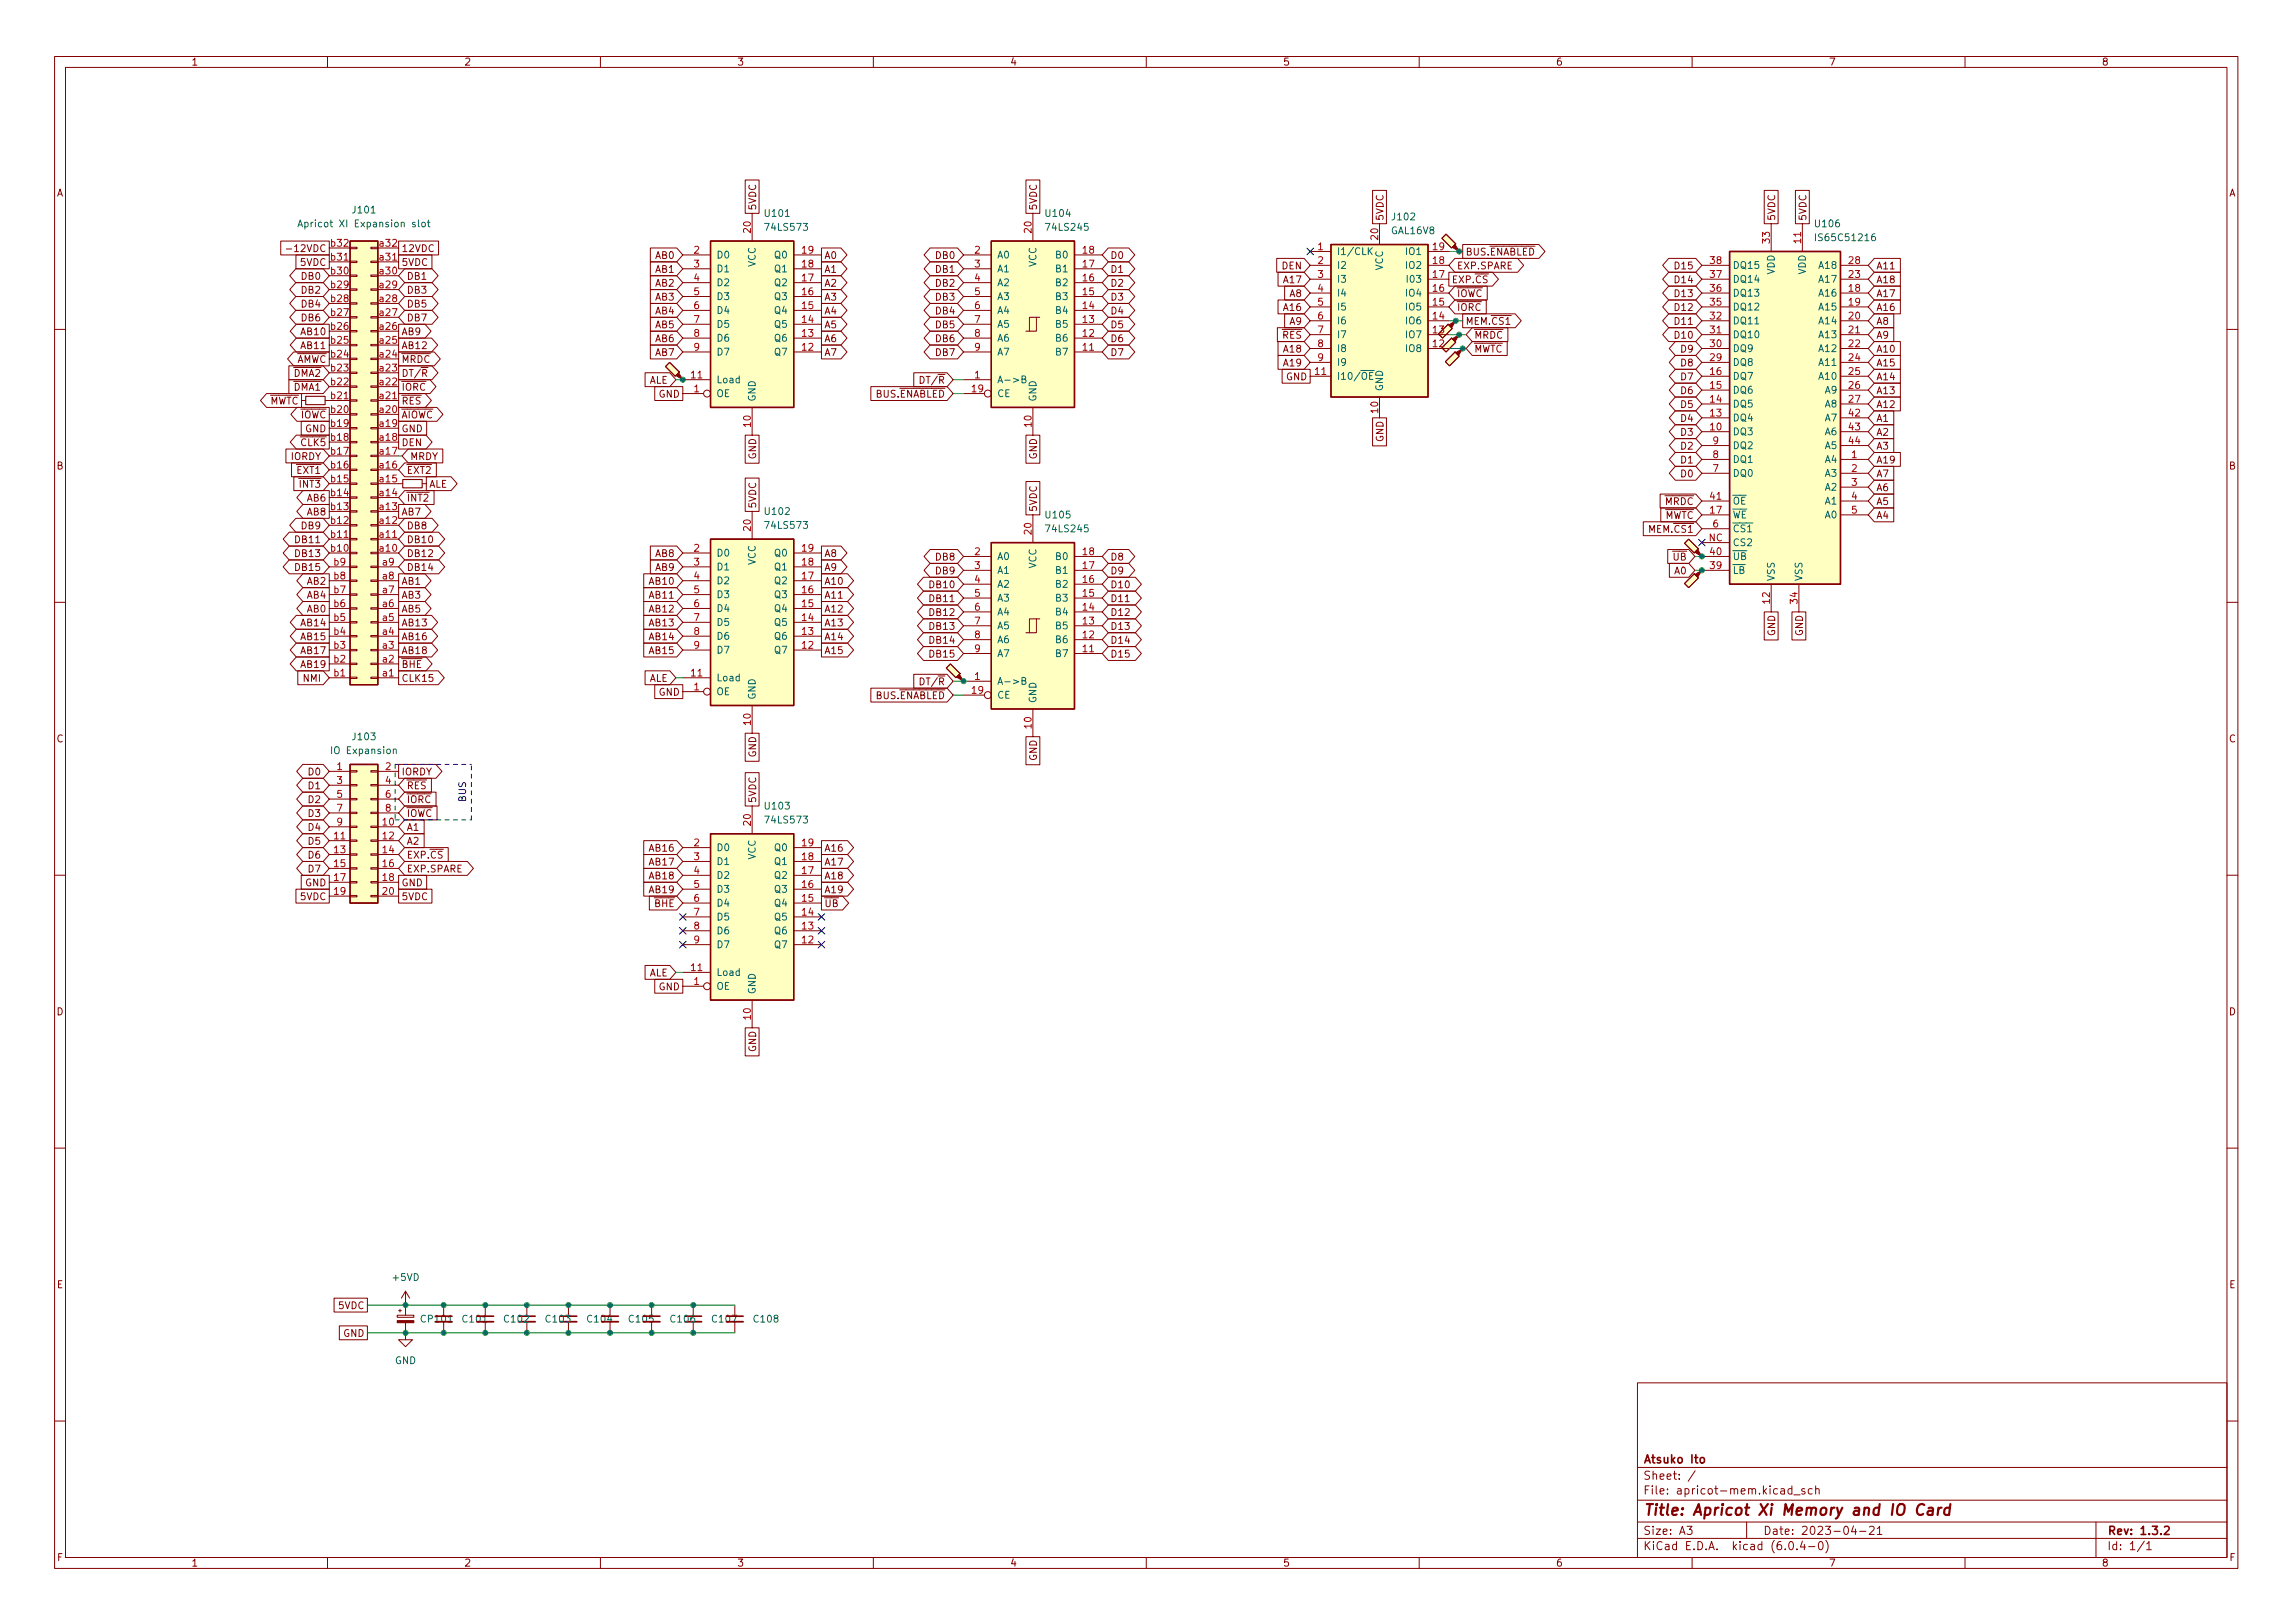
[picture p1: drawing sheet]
<svg xmlns="http://www.w3.org/2000/svg" width="297mm" height="210mm" viewBox="0 0 297 210" stroke-linecap="round" stroke-linejoin="round" font-family="sans-serif">
<defs><g id="words">
<text font-size="2" fill="#840000" x="212.8" y="196.3">Title: Apricot Xi Memory and IO Card</text>
<g font-size="1.5" fill="#840000">
<text x="212.8" y="191.7">Sheet: /</text>
<text x="212.8" y="189.6">Atsuko Ito</text>
<text x="212.8" y="193.6">File: apricot-mem.kicad_sch</text>
<text x="212.8" y="200.8">KiCad E.D.A. kicad (6.0.4-0)</text>
<text x="212.8" y="198.8">Size: A3</text>
<text x="228.4" y="198.8">Date: 2023-04-21</text>
<text x="272.9" y="198.8">Rev: 1.3.2</text>
<text x="272.9" y="200.8">Id: 1/1</text>
</g>
<g font-size="1.3" fill="#840000">
<text x="24.7" y="8.5">1</text>
<text x="60.1" y="8.5">2</text>
<text x="95.5" y="8.5">3</text>
<text x="130.8" y="8.5">4</text>
<text x="166.2" y="8.5">5</text>
<text x="201.5" y="8.5">6</text>
<text x="236.9" y="8.5">7</text>
<text x="272.2" y="8.5">8</text>
<text x="7.3" y="25.5">A</text>
<text x="97.9" y="27.3" transform="rotate(-90 97.9 27.3)">5VDC</text>
<text x="134.3" y="27.3" transform="rotate(-90 134.3 27.3)">5VDC</text>
<text x="179.2" y="28.6" transform="rotate(-90 179.2 28.6)">5VDC</text>
<text x="230" y="28.6" transform="rotate(-90 230 28.6)">5VDC</text>
<text x="234" y="28.6" transform="rotate(-90 234 28.6)">5VDC</text>
<text x="288.7" y="25.5">A</text>
<text x="37.9" y="32.6">-12VDC</text>
<text x="39" y="34.4">5VDC</text>
<text x="52" y="34.4">5VDC</text>
<text x="52" y="32.6">12VDC</text>
<text x="84.9" y="35.3">AB1</text>
<text x="84.9" y="33.5">AB0</text>
<text x="106.8" y="35.3">A1</text>
<text x="106.8" y="33.5">A0</text>
<text x="121.3" y="33.5">DB0</text>
<text x="121.3" y="35.3">DB1</text>
<text x="143.8" y="35.3">D1</text>
<text x="143.8" y="33.5">D0</text>
<text x="166.1" y="34.9">DEN</text>
<text x="188.7" y="34.9">EXP.SPARE</text>
<text x="189.8" y="33.1">BUS.~{ENABLED}</text>
<text x="217.2" y="34.9">D15</text>
<text x="243" y="34.9">A11</text>
<text x="39.1" y="41.6">DB6</text>
<text x="39.1" y="36.2">DB0</text>
<text x="39.1" y="39.8">DB4</text>
<text x="39.1" y="38">DB2</text>
<text x="52.6" y="41.6">DB7</text>
<text x="52.6" y="38">DB3</text>
<text x="52.6" y="39.8">DB5</text>
<text x="52.6" y="36.2">DB1</text>
<text x="84.9" y="37.1">AB2</text>
<text x="84.9" y="40.7">AB4</text>
<text x="84.9" y="38.9">AB3</text>
<text x="106.8" y="40.7">A4</text>
<text x="106.8" y="38.9">A3</text>
<text x="106.8" y="37.1">A2</text>
<text x="121.3" y="37.1">DB2</text>
<text x="121.3" y="38.9">DB3</text>
<text x="121.3" y="40.7">DB4</text>
<text x="143.8" y="37.1">D2</text>
<text x="143.8" y="38.9">D3</text>
<text x="143.8" y="40.7">D4</text>
<text x="166.4" y="36.7">A17</text>
<text x="166.4" y="40.3">A16</text>
<text x="167.1" y="38.5">A8</text>
<text x="188" y="36.7">EXP.~{CS}</text>
<text x="188.7" y="38.5">~{IOWC}</text>
<text x="188.7" y="40.3">~{IORC}</text>
<text x="217.2" y="40.3">D12</text>
<text x="217.2" y="38.5">D13</text>
<text x="217.2" y="36.7">D14</text>
<text x="243" y="40.3">A16</text>
<text x="243" y="38.5">A17</text>
<text x="243" y="36.7">A18</text>
<text x="37.3" y="47">~{AMWC}</text>
<text x="39.1" y="43.4">AB10</text>
<text x="39.1" y="45.2">AB11</text>
<text x="52" y="43.4">AB9</text>
<text x="52" y="47">~{MRDC}</text>
<text x="52" y="45.2">AB12</text>
<text x="84.9" y="42.5">AB5</text>
<text x="84.9" y="44.3">AB6</text>
<text x="84.9" y="46.1">AB7</text>
<text x="106.8" y="46.1">A7</text>
<text x="106.8" y="44.3">A6</text>
<text x="106.8" y="42.5">A5</text>
<text x="121.3" y="46.1">DB7</text>
<text x="121.3" y="42.5">DB5</text>
<text x="121.3" y="44.3">DB6</text>
<text x="143.8" y="42.5">D5</text>
<text x="143.8" y="46.1">D7</text>
<text x="143.8" y="44.3">D6</text>
<text x="165.2" y="43.9">~{RES}</text>
<text x="166.4" y="45.7">A18</text>
<text x="166.4" y="47.5">A19</text>
<text x="167.1" y="42.1">A9</text>
<text x="189.8" y="42.1">MEM.~{CS1}</text>
<text x="190.9" y="45.7">~{MWTC}</text>
<text x="190.9" y="43.9">~{MRDC}</text>
<text x="217.2" y="42.1">D11</text>
<text x="217.2" y="43.9">D10</text>
<text x="217.9" y="45.7">D9</text>
<text x="217.9" y="47.5">D8</text>
<text x="243" y="43.9">A9</text>
<text x="243" y="42.1">A8</text>
<text x="243" y="45.7">A10</text>
<text x="243" y="47.5">A15</text>
<text x="33.9" y="52.4">~{MWTC}</text>
<text x="37.1" y="48.8">~{DMA2}</text>
<text x="37.1" y="50.6">~{DMA1}</text>
<text x="52" y="52.4">~{RES}</text>
<text x="52" y="48.8">DT/~{R}</text>
<text x="52" y="50.6">~{IORC}</text>
<text x="84" y="49.7">ALE</text>
<text x="85.3" y="51.5">GND</text>
<text x="112.5" y="51.5">BUS.~{ENABLED}</text>
<text x="118.6" y="49.7">DT/~{R}</text>
<text x="166.6" y="49.3">GND</text>
<text x="217.9" y="52.8">D5</text>
<text x="217.9" y="49.3">D7</text>
<text x="217.9" y="51">D6</text>
<text x="243" y="49.3">A14</text>
<text x="243" y="51">A13</text>
<text x="243" y="52.8">A12</text>
<text x="37.7" y="59.6">IORDY</text>
<text x="37.9" y="54.2">~{IOWC}</text>
<text x="38.1" y="57.8">~{CLK5}</text>
<text x="39.5" y="56">GND</text>
<text x="52" y="54.2">~{AIOWC}</text>
<text x="52" y="57.8">DEN</text>
<text x="52" y="56">GND</text>
<text x="53.1" y="59.6">MRDY</text>
<text x="97.9" y="59.5" transform="rotate(-90 97.9 59.5)">GND</text>
<text x="134.3" y="59.5" transform="rotate(-90 134.3 59.5)">GND</text>
<text x="179.2" y="57.2" transform="rotate(-90 179.2 57.2)">GND</text>
<text x="217.9" y="54.6">D4</text>
<text x="217.9" y="56.4">D3</text>
<text x="217.9" y="58.2">D2</text>
<text x="243" y="56.4">A2</text>
<text x="243" y="54.6">A1</text>
<text x="243" y="58.2">A3</text>
<text x="7.3" y="60.8">B</text>
<text x="37.5" y="61.4">~{EXT1}</text>
<text x="38" y="63.2">~{INT3}</text>
<text x="39.8" y="65">AB6</text>
<text x="52.6" y="65">~{INT2}</text>
<text x="52.6" y="61.4">~{EXT2}</text>
<text x="55.6" y="63.2">ALE</text>
<text x="97.9" y="65.9" transform="rotate(-90 97.9 65.9)">5VDC</text>
<text x="214.7" y="65.4">~{MRDC}</text>
<text x="217.9" y="60">D1</text>
<text x="217.9" y="61.8">D0</text>
<text x="243" y="65.4">A5</text>
<text x="243" y="61.8">A7</text>
<text x="243" y="63.6">A6</text>
<text x="243" y="60">A19</text>
<text x="288.7" y="60.8">B</text>
<text x="38.4" y="70.4">DB11</text>
<text x="39.1" y="68.6">DB9</text>
<text x="39.8" y="66.8">AB8</text>
<text x="52" y="66.8">AB7</text>
<text x="52.6" y="70.4">DB10</text>
<text x="52.6" y="68.6">DB8</text>
<text x="134.3" y="66.4" transform="rotate(-90 134.3 66.4)">5VDC</text>
<text x="212.8" y="69">MEM.~{CS1}</text>
<text x="214.6" y="67.2">~{MWTC}</text>
<text x="243" y="67.2">A4</text>
<text x="38.4" y="72.2">DB13</text>
<text x="38.4" y="73.9">DB15</text>
<text x="39.8" y="77.5">AB4</text>
<text x="39.8" y="75.7">AB2</text>
<text x="52" y="77.5">AB3</text>
<text x="52" y="75.7">AB1</text>
<text x="52.6" y="72.2">DB12</text>
<text x="52.6" y="73.9">DB14</text>
<text x="84.2" y="75.7">AB10</text>
<text x="84.2" y="77.5">AB11</text>
<text x="84.9" y="72.2">AB8</text>
<text x="84.9" y="73.9">AB9</text>
<text x="106.8" y="73.9">A9</text>
<text x="106.8" y="72.2">A8</text>
<text x="106.8" y="75.7">A10</text>
<text x="106.8" y="77.5">A11</text>
<text x="120.6" y="78">DB11</text>
<text x="120.6" y="76.2">DB10</text>
<text x="121.3" y="72.6">DB8</text>
<text x="121.3" y="74.4">DB9</text>
<text x="143.8" y="72.6">D8</text>
<text x="143.8" y="74.4">D9</text>
<text x="143.8" y="76.2">D10</text>
<text x="143.8" y="78">D11</text>
<text x="215.8" y="72.6">~{UB}</text>
<text x="217" y="74.4">A0</text>
<text x="39.1" y="82.9">AB15</text>
<text x="39.1" y="81.1">AB14</text>
<text x="39.8" y="79.3">AB0</text>
<text x="52" y="81.1">AB13</text>
<text x="52" y="79.3">AB5</text>
<text x="52" y="82.9">AB16</text>
<text x="84.2" y="79.3">AB12</text>
<text x="84.2" y="82.9">AB14</text>
<text x="84.2" y="81.1">AB13</text>
<text x="106.8" y="81.1">A13</text>
<text x="106.8" y="82.9">A14</text>
<text x="106.8" y="79.3">A12</text>
<text x="120.6" y="83.4">DB14</text>
<text x="120.6" y="81.6">DB13</text>
<text x="120.6" y="79.8">DB12</text>
<text x="143.8" y="81.6">D13</text>
<text x="143.8" y="79.8">D12</text>
<text x="143.8" y="83.4">D14</text>
<text x="230" y="82.4" transform="rotate(-90 230 82.4)">GND</text>
<text x="233.5" y="82.4" transform="rotate(-90 233.5 82.4)">GND</text>
<text x="39.1" y="84.7">AB17</text>
<text x="39.1" y="86.5">AB19</text>
<text x="39.4" y="88.3">NMI</text>
<text x="52" y="86.5">~{BHE}</text>
<text x="52" y="84.7">AB18</text>
<text x="52" y="88.3">CLK15</text>
<text x="84" y="88.3">ALE</text>
<text x="84.2" y="84.7">AB15</text>
<text x="106.8" y="84.7">A15</text>
<text x="118.6" y="88.8">DT/~{R}</text>
<text x="120.6" y="85.2">DB15</text>
<text x="143.8" y="85.2">D15</text>
<text x="85.3" y="90.1">GND</text>
<text x="112.5" y="90.6">BUS.~{ENABLED}</text>
<text x="7.3" y="96.2">C</text>
<text x="40" y="100.4">D0</text>
<text x="52" y="100.4">IORDY</text>
<text x="97.9" y="98.1" transform="rotate(-90 97.9 98.1)">GND</text>
<text x="134.3" y="98.6" transform="rotate(-90 134.3 98.6)">GND</text>
<text x="288.7" y="96.2">C</text>
<text x="40" y="104">D2</text>
<text x="40" y="102.2">D1</text>
<text x="40" y="107.6">D4</text>
<text x="40" y="105.8">D3</text>
<text x="52.6" y="102.2">~{RES}</text>
<text x="52.6" y="104">~{IORC}</text>
<text x="52.6" y="107.6">A1</text>
<text x="97.9" y="104.1" transform="rotate(-90 97.9 104.1)">5VDC</text>
<text x="40" y="113">D7</text>
<text x="40" y="109.4">D5</text>
<text x="40" y="111.2">D6</text>
<text x="52.6" y="113">EXP.SPARE</text>
<text x="52.6" y="109.4">A2</text>
<text x="52.6" y="111.2">EXP.~{CS}</text>
<text x="84.2" y="113.9">AB18</text>
<text x="84.2" y="110.3">AB16</text>
<text x="84.2" y="112.1">AB17</text>
<text x="106.8" y="112.1">A17</text>
<text x="106.8" y="110.3">A16</text>
<text x="106.8" y="113.9">A18</text>
<text x="39" y="116.6">5VDC</text>
<text x="39.5" y="114.8">GND</text>
<text x="52" y="116.6">5VDC</text>
<text x="52" y="114.8">GND</text>
<text x="83.8" y="117.5">~{BHE}</text>
<text x="84.2" y="115.7">AB19</text>
<text x="106.8" y="117.5">~{UB}</text>
<text x="106.8" y="115.7">A19</text>
<text x="7.3" y="131.5">D</text>
<text x="84" y="126.5">ALE</text>
<text x="85.3" y="128.3">GND</text>
<text x="288.7" y="131.5">D</text>
<text x="97.9" y="136.3" transform="rotate(-90 97.9 136.3)">GND</text>
<text x="7.4" y="166.9">E</text>
<text x="288.8" y="166.9">E</text>
<text x="43.9" y="169.6">5VDC</text>
<text x="44.5" y="173.2">GND</text>
<text x="7.4" y="202.2">F</text>
<text x="24.7" y="202.9">1</text>
<text x="60.1" y="202.9">2</text>
<text x="95.5" y="202.9">3</text>
<text x="130.8" y="202.9">4</text>
<text x="166.2" y="202.9">5</text>
<text x="201.5" y="202.9">6</text>
<text x="236.9" y="202.9">7</text>
<text x="272.2" y="202.9">8</text>
<text x="288.8" y="202.2">F</text>
</g>
<g font-size="1.3" fill="#006464">
<text x="39.6" y="29.4">Apricot XI Expansion slot</text>
<text x="45.8" y="27.6">J101</text>
<text x="99.2" y="28.1">U101</text>
<text x="99.3" y="29.9">74LS573</text>
<text x="135.5" y="28.1">U104</text>
<text x="135.7" y="29.9">74LS245</text>
<text x="180.4" y="28.5">J102</text>
<text x="235.2" y="29.4">U106</text>
<text x="92.8" y="33.5">D0</text>
<text x="92.8" y="35.3">D1</text>
<text x="97.9" y="34.6" transform="rotate(-90 97.9 34.6)">VCC</text>
<text x="100.4" y="35.3">Q1</text>
<text x="100.4" y="33.5">Q0</text>
<text x="129.1" y="33.5">A0</text>
<text x="129.1" y="35.3">A1</text>
<text x="134.3" y="34.6" transform="rotate(-90 134.3 34.6)">VCC</text>
<text x="136.9" y="35.3">B1</text>
<text x="136.9" y="33.5">B0</text>
<text x="173.1" y="33">I1/CLK</text>
<text x="173.1" y="34.8">I2</text>
<text x="179.2" y="35" transform="rotate(-90 179.2 35)">VCC</text>
<text x="180.3" y="30.3">GAL16V8</text>
<text x="182.3" y="34.8">IO2</text>
<text x="182.3" y="33">IO1</text>
<text x="224.4" y="34.8">DQ15</text>
<text x="229.9" y="35.6" transform="rotate(-90 229.9 35.6)">VDD</text>
<text x="233.9" y="35.6" transform="rotate(-90 233.9 35.6)">VDD</text>
<text x="235.6" y="31.2">IS65C51216</text>
<text x="235.8" y="34.8">A18</text>
<text x="92.8" y="37.1">D2</text>
<text x="92.8" y="38.9">D3</text>
<text x="92.8" y="40.7">D4</text>
<text x="100.4" y="40.7">Q4</text>
<text x="100.4" y="38.9">Q3</text>
<text x="100.4" y="37.1">Q2</text>
<text x="129.1" y="37.1">A2</text>
<text x="129.1" y="38.9">A3</text>
<text x="129.1" y="40.7">A4</text>
<text x="136.9" y="40.7">B4</text>
<text x="136.9" y="38.9">B3</text>
<text x="136.9" y="37.1">B2</text>
<text x="173.1" y="36.6">I3</text>
<text x="173.1" y="38.4">I4</text>
<text x="173.1" y="40.2">I5</text>
<text x="182.3" y="40.2">IO5</text>
<text x="182.3" y="38.4">IO4</text>
<text x="182.5" y="36.6">I03</text>
<text x="224.4" y="40.2">DQ12</text>
<text x="224.4" y="38.4">DQ13</text>
<text x="224.4" y="36.6">DQ14</text>
<text x="235.8" y="38.4">A16</text>
<text x="235.8" y="40.2">A15</text>
<text x="235.8" y="36.6">A17</text>
<text x="92.8" y="42.5">D5</text>
<text x="92.8" y="44.3">D6</text>
<text x="92.8" y="46">D7</text>
<text x="100.4" y="46">Q7</text>
<text x="100.4" y="44.3">Q6</text>
<text x="100.4" y="42.5">Q5</text>
<text x="129.1" y="42.5">A5</text>
<text x="129.1" y="44.3">A6</text>
<text x="129.1" y="46">A7</text>
<text x="136.9" y="46">B7</text>
<text x="136.9" y="44.3">B6</text>
<text x="136.9" y="42.5">B5</text>
<text x="173.1" y="42">I6</text>
<text x="173.1" y="43.8">I7</text>
<text x="173.1" y="45.6">I8</text>
<text x="173.1" y="47.4">I9</text>
<text x="182.3" y="45.6">IO8</text>
<text x="182.3" y="43.8">IO7</text>
<text x="182.3" y="42">IO6</text>
<text x="224.4" y="47.4">DQ8</text>
<text x="224.4" y="45.6">DQ9</text>
<text x="224.4" y="43.8">DQ10</text>
<text x="224.4" y="42">DQ11</text>
<text x="235.8" y="42">A14</text>
<text x="235.8" y="43.8">A13</text>
<text x="235.8" y="45.6">A12</text>
<text x="235.8" y="47.4">A11</text>
<text x="92.8" y="51.4">OE</text>
<text x="92.8" y="49.6">Load</text>
<text x="97.9" y="52.1" transform="rotate(-90 97.9 52.1)">GND</text>
<text x="129.1" y="49.6">A-&gt;B</text>
<text x="129.1" y="51.4">CE</text>
<text x="134.3" y="52.1" transform="rotate(-90 134.3 52.1)">GND</text>
<text x="173.1" y="49.2">I10/~{OE}</text>
<text x="179.2" y="50.7" transform="rotate(-90 179.2 50.7)">GND</text>
<text x="224.4" y="52.8">DQ5</text>
<text x="224.4" y="51">DQ6</text>
<text x="224.4" y="49.2">DQ7</text>
<text x="235.8" y="49.2">A10</text>
<text x="236.5" y="51">A9</text>
<text x="236.5" y="52.8">A8</text>
<text x="224.4" y="56.4">DQ3</text>
<text x="224.4" y="54.6">DQ4</text>
<text x="224.4" y="60">DQ1</text>
<text x="224.4" y="58.2">DQ2</text>
<text x="236.5" y="60">A4</text>
<text x="236.5" y="54.6">A7</text>
<text x="236.5" y="56.4">A6</text>
<text x="236.5" y="58.2">A5</text>
<text x="224.4" y="65.4">~{OE}</text>
<text x="224.4" y="61.8">DQ0</text>
<text x="236.5" y="61.8">A3</text>
<text x="236.5" y="63.6">A2</text>
<text x="236.5" y="65.4">A1</text>
<text x="99.2" y="66.7">U102</text>
<text x="99.3" y="68.5">74LS573</text>
<text x="135.5" y="67.1">U105</text>
<text x="135.7" y="68.9">74LS245</text>
<text x="224.4" y="67.1">~{WE}</text>
<text x="224.4" y="68.9">~{CS1}</text>
<text x="224.4" y="70.7">CS2</text>
<text x="236.5" y="67.1">A0</text>
<text x="92.8" y="72.1">D0</text>
<text x="92.8" y="73.9">D1</text>
<text x="92.8" y="75.7">D2</text>
<text x="92.8" y="77.5">D3</text>
<text x="97.9" y="73.2" transform="rotate(-90 97.9 73.2)">VCC</text>
<text x="100.4" y="77.5">Q3</text>
<text x="100.4" y="75.7">Q2</text>
<text x="100.4" y="73.9">Q1</text>
<text x="100.4" y="72.1">Q0</text>
<text x="129.1" y="72.5">A0</text>
<text x="129.1" y="74.3">A1</text>
<text x="129.1" y="76.1">A2</text>
<text x="129.1" y="77.9">A3</text>
<text x="134.3" y="73.7" transform="rotate(-90 134.3 73.7)">VCC</text>
<text x="136.9" y="77.9">B3</text>
<text x="136.9" y="76.1">B2</text>
<text x="136.9" y="74.3">B1</text>
<text x="136.9" y="72.5">B0</text>
<text x="224.4" y="74.3">~{LB}</text>
<text x="224.4" y="72.5">~{UB}</text>
<text x="229.9" y="75.3" transform="rotate(-90 229.9 75.3)">VSS</text>
<text x="233.5" y="75.3" transform="rotate(-90 233.5 75.3)">VSS</text>
<text x="92.8" y="79.3">D4</text>
<text x="92.8" y="81.1">D5</text>
<text x="92.8" y="82.9">D6</text>
<text x="100.4" y="82.9">Q6</text>
<text x="100.4" y="81.1">Q5</text>
<text x="100.4" y="79.3">Q4</text>
<text x="129.1" y="79.7">A4</text>
<text x="129.1" y="81.5">A5</text>
<text x="129.1" y="83.3">A6</text>
<text x="136.9" y="83.3">B6</text>
<text x="136.9" y="81.5">B5</text>
<text x="136.9" y="79.7">B4</text>
<text x="92.8" y="88.3">Load</text>
<text x="92.8" y="84.7">D7</text>
<text x="100.4" y="84.7">Q7</text>
<text x="129.1" y="88.7">A-&gt;B</text>
<text x="129.1" y="85.1">A7</text>
<text x="136.9" y="85.1">B7</text>
<text x="45.8" y="95.9">J103</text>
<text x="92.8" y="90">OE</text>
<text x="97.9" y="90.7" transform="rotate(-90 97.9 90.7)">GND</text>
<text x="129.1" y="90.5">CE</text>
<text x="134.3" y="91.1" transform="rotate(-90 134.3 91.1)">GND</text>
<text x="43.1" y="97.7">IO Expansion</text>
<text x="99.2" y="104.9">U103</text>
<text x="99.3" y="106.7">74LS573</text>
<text x="92.8" y="110.3">D0</text>
<text x="92.8" y="112">D1</text>
<text x="92.8" y="113.8">D2</text>
<text x="97.9" y="111.4" transform="rotate(-90 97.9 111.4)">VCC</text>
<text x="100.4" y="113.8">Q2</text>
<text x="100.4" y="112">Q1</text>
<text x="100.4" y="110.3">Q0</text>
<text x="92.8" y="115.6">D3</text>
<text x="92.8" y="117.4">D4</text>
<text x="92.8" y="119.2">D5</text>
<text x="100.4" y="119.2">Q5</text>
<text x="100.4" y="117.4">Q4</text>
<text x="100.4" y="115.6">Q3</text>
<text x="92.8" y="121">D6</text>
<text x="92.8" y="122.8">D7</text>
<text x="100.4" y="122.8">Q7</text>
<text x="100.4" y="121">Q6</text>
<text x="92.8" y="128.2">OE</text>
<text x="92.8" y="126.4">Load</text>
<text x="97.9" y="128.8" transform="rotate(-90 97.9 128.8)">GND</text>
<text x="51" y="165.9">+5VD</text>
<text x="54.7" y="171.3">CP101</text>
<text x="60" y="171.3">C101</text>
<text x="65.4" y="171.3">C102</text>
<text x="70.8" y="171.3">C103</text>
<text x="76.2" y="171.3">C104</text>
<text x="81.6" y="171.3">C105</text>
<text x="87" y="171.3">C106</text>
<text x="92.3" y="171.3">C107</text>
<text x="97.7" y="171.3">C108</text>
<text x="51.1" y="176.7">GND</text>
</g>
<g font-size="1.3" fill="#a90000">
<text x="42.9" y="35.5">b30</text>
<text x="42.9" y="33.7">b31</text>
<text x="42.9" y="31.9">b32</text>
<text x="49.2" y="35.5">a30</text>
<text x="49.2" y="33.7">a31</text>
<text x="49.2" y="31.9">a32</text>
<text x="89.9" y="32.8">2</text>
<text x="89.9" y="34.6">3</text>
<text x="97.3" y="30.1" transform="rotate(-90 97.3 30.1)">20</text>
<text x="103.9" y="34.6">18</text>
<text x="103.9" y="32.8">19</text>
<text x="126.3" y="32.8">2</text>
<text x="126.3" y="34.6">3</text>
<text x="133.6" y="30.1" transform="rotate(-90 133.6 30.1)">20</text>
<text x="140.3" y="34.6">17</text>
<text x="140.3" y="32.8">18</text>
<text x="170.7" y="32.4">1</text>
<text x="170.7" y="34.2">2</text>
<text x="170.7" y="36">3</text>
<text x="178.5" y="31" transform="rotate(-90 178.5 31)">20</text>
<text x="185.6" y="36">17</text>
<text x="185.6" y="34.2">18</text>
<text x="185.6" y="32.4">19</text>
<text x="221.6" y="36">37</text>
<text x="221.6" y="34.2">38</text>
<text x="229.3" y="31.5" transform="rotate(-90 229.3 31.5)">33</text>
<text x="233.3" y="31.5" transform="rotate(-90 233.3 31.5)">11</text>
<text x="239.5" y="36">23</text>
<text x="239.5" y="34.2">28</text>
<text x="42.9" y="40.9">b27</text>
<text x="42.9" y="39.1">b28</text>
<text x="42.9" y="37.3">b29</text>
<text x="49.2" y="40.9">a27</text>
<text x="49.2" y="39.1">a28</text>
<text x="49.2" y="37.3">a29</text>
<text x="89.9" y="36.4">4</text>
<text x="89.9" y="38.2">5</text>
<text x="89.9" y="40">6</text>
<text x="89.9" y="41.8">7</text>
<text x="103.9" y="41.8">14</text>
<text x="103.9" y="40">15</text>
<text x="103.9" y="38.2">16</text>
<text x="103.9" y="36.4">17</text>
<text x="126.3" y="36.4">4</text>
<text x="126.3" y="38.2">5</text>
<text x="126.3" y="40">6</text>
<text x="126.3" y="41.8">7</text>
<text x="140.3" y="41.8">13</text>
<text x="140.3" y="40">14</text>
<text x="140.3" y="38.2">15</text>
<text x="140.3" y="36.4">16</text>
<text x="170.7" y="37.8">4</text>
<text x="170.7" y="39.6">5</text>
<text x="170.7" y="41.4">6</text>
<text x="185.6" y="41.4">14</text>
<text x="185.6" y="39.6">15</text>
<text x="185.6" y="37.8">16</text>
<text x="221.6" y="41.4">32</text>
<text x="221.6" y="39.6">35</text>
<text x="221.6" y="37.8">36</text>
<text x="239.5" y="37.8">18</text>
<text x="239.5" y="39.6">19</text>
<text x="239.5" y="41.4">20</text>
<text x="42.9" y="46.3">b24</text>
<text x="42.9" y="44.5">b25</text>
<text x="42.9" y="42.7">b26</text>
<text x="49.2" y="46.3">a24</text>
<text x="49.2" y="44.5">a25</text>
<text x="49.2" y="42.7">a26</text>
<text x="89.9" y="43.6">8</text>
<text x="89.9" y="45.4">9</text>
<text x="103.9" y="45.4">12</text>
<text x="103.9" y="43.6">13</text>
<text x="126.3" y="43.6">8</text>
<text x="126.3" y="45.4">9</text>
<text x="140.3" y="45.4">11</text>
<text x="140.3" y="43.6">12</text>
<text x="170.7" y="43.2">7</text>
<text x="170.7" y="45">8</text>
<text x="170.7" y="46.8">9</text>
<text x="185.6" y="45">12</text>
<text x="185.6" y="43.2">13</text>
<text x="221.6" y="46.8">29</text>
<text x="221.6" y="45">30</text>
<text x="221.6" y="43.2">31</text>
<text x="239.5" y="43.2">21</text>
<text x="239.5" y="45">22</text>
<text x="239.5" y="46.8">24</text>
<text x="42.9" y="53.5">b20</text>
<text x="42.9" y="51.7">b21</text>
<text x="42.9" y="49.9">b22</text>
<text x="42.9" y="48.1">b23</text>
<text x="49.2" y="53.5">a20</text>
<text x="49.2" y="51.7">a21</text>
<text x="49.2" y="49.9">a22</text>
<text x="49.2" y="48.1">a23</text>
<text x="89.6" y="49">11</text>
<text x="89.9" y="50.8">1</text>
<text x="125.9" y="50.8">19</text>
<text x="126.3" y="49">1</text>
<text x="170.4" y="48.6">11</text>
<text x="178.5" y="53.5" transform="rotate(-90 178.5 53.5)">10</text>
<text x="221.6" y="53.9">13</text>
<text x="221.6" y="52.2">14</text>
<text x="221.6" y="50.4">15</text>
<text x="221.6" y="48.6">16</text>
<text x="239.5" y="48.6">25</text>
<text x="239.5" y="50.4">26</text>
<text x="239.5" y="52.2">27</text>
<text x="239.5" y="53.9">42</text>
<text x="42.9" y="58.9">b17</text>
<text x="42.9" y="57.1">b18</text>
<text x="42.9" y="55.3">b19</text>
<text x="49.2" y="58.9">a17</text>
<text x="49.2" y="57.1">a18</text>
<text x="49.2" y="55.3">a19</text>
<text x="97.3" y="55.3" transform="rotate(-90 97.3 55.3)">10</text>
<text x="133.6" y="55.3" transform="rotate(-90 133.6 55.3)">10</text>
<text x="221.6" y="55.7">10</text>
<text x="221.9" y="59.3">8</text>
<text x="221.9" y="57.5">9</text>
<text x="239.5" y="55.7">43</text>
<text x="239.5" y="57.5">44</text>
<text x="239.9" y="59.3">1</text>
<text x="42.9" y="64.3">b14</text>
<text x="42.9" y="62.5">b15</text>
<text x="42.9" y="60.7">b16</text>
<text x="49.2" y="64.3">a14</text>
<text x="49.2" y="62.5">a15</text>
<text x="49.2" y="60.7">a16</text>
<text x="221.6" y="64.7">41</text>
<text x="221.9" y="61.1">7</text>
<text x="239.9" y="61.1">2</text>
<text x="239.9" y="62.9">3</text>
<text x="239.9" y="64.7">4</text>
<text x="42.9" y="71.5">b10</text>
<text x="42.9" y="69.7">b11</text>
<text x="42.9" y="67.9">b12</text>
<text x="42.9" y="66.1">b13</text>
<text x="49.2" y="71.5">a10</text>
<text x="49.2" y="69.7">a11</text>
<text x="49.2" y="67.9">a12</text>
<text x="49.2" y="66.1">a13</text>
<text x="89.9" y="71.5">2</text>
<text x="97.3" y="68.7" transform="rotate(-90 97.3 68.7)">20</text>
<text x="103.9" y="71.5">19</text>
<text x="126.3" y="71.9">2</text>
<text x="133.6" y="69.2" transform="rotate(-90 133.6 69.2)">20</text>
<text x="140.3" y="71.9">18</text>
<text x="221.4" y="70.1">NC</text>
<text x="221.6" y="66.5">17</text>
<text x="221.6" y="71.9">40</text>
<text x="221.9" y="68.3">6</text>
<text x="239.9" y="66.5">5</text>
<text x="43.3" y="76.8">b7</text>
<text x="43.3" y="75.1">b8</text>
<text x="43.3" y="73.3">b9</text>
<text x="49.6" y="76.8">a7</text>
<text x="49.6" y="75.1">a8</text>
<text x="49.6" y="73.3">a9</text>
<text x="89.9" y="73.3">3</text>
<text x="89.9" y="75.1">4</text>
<text x="89.9" y="76.8">5</text>
<text x="103.9" y="76.8">16</text>
<text x="103.9" y="75.1">17</text>
<text x="103.9" y="73.3">18</text>
<text x="126.3" y="73.7">3</text>
<text x="126.3" y="75.5">4</text>
<text x="126.3" y="77.3">5</text>
<text x="140.3" y="77.3">15</text>
<text x="140.3" y="75.5">16</text>
<text x="140.3" y="73.7">17</text>
<text x="221.6" y="73.7">39</text>
<text x="43.3" y="82.2">b4</text>
<text x="43.3" y="80.4">b5</text>
<text x="43.3" y="78.6">b6</text>
<text x="49.6" y="82.2">a4</text>
<text x="49.6" y="80.4">a5</text>
<text x="49.6" y="78.6">a6</text>
<text x="89.9" y="78.6">6</text>
<text x="89.9" y="80.4">7</text>
<text x="89.9" y="82.2">8</text>
<text x="103.9" y="82.2">13</text>
<text x="103.9" y="80.4">14</text>
<text x="103.9" y="78.6">15</text>
<text x="126.3" y="79.1">6</text>
<text x="126.3" y="80.9">7</text>
<text x="126.3" y="82.7">8</text>
<text x="140.3" y="82.7">12</text>
<text x="140.3" y="80.9">13</text>
<text x="140.3" y="79.1">14</text>
<text x="229.3" y="78.2" transform="rotate(-90 229.3 78.2)">12</text>
<text x="232.9" y="78.2" transform="rotate(-90 232.9 78.2)">34</text>
<text x="43.3" y="87.6">b1</text>
<text x="43.3" y="85.8">b2</text>
<text x="43.3" y="84">b3</text>
<text x="49.6" y="87.6">a1</text>
<text x="49.6" y="85.8">a2</text>
<text x="49.6" y="84">a3</text>
<text x="89.6" y="87.6">11</text>
<text x="89.9" y="89.4">1</text>
<text x="89.9" y="84">9</text>
<text x="103.9" y="84">12</text>
<text x="125.9" y="89.9">19</text>
<text x="126.3" y="88.1">1</text>
<text x="126.3" y="84.5">9</text>
<text x="140.3" y="84.5">11</text>
<text x="97.3" y="93.9" transform="rotate(-90 97.3 93.9)">10</text>
<text x="133.6" y="94.3" transform="rotate(-90 133.6 94.3)">10</text>
<text x="43.7" y="99.7">1</text>
<text x="43.7" y="101.5">3</text>
<text x="49.9" y="99.7">2</text>
<text x="49.9" y="101.5">4</text>
<text x="43.7" y="103.3">5</text>
<text x="43.7" y="105.1">7</text>
<text x="43.7" y="106.9">9</text>
<text x="49.6" y="106.9">10</text>
<text x="49.9" y="103.3">6</text>
<text x="49.9" y="105.1">8</text>
<text x="97.3" y="106.9" transform="rotate(-90 97.3 106.9)">20</text>
<text x="43.3" y="108.7">11</text>
<text x="43.3" y="110.5">13</text>
<text x="43.3" y="112.3">15</text>
<text x="49.6" y="108.7">12</text>
<text x="49.6" y="110.5">14</text>
<text x="49.6" y="112.3">16</text>
<text x="89.9" y="109.6">2</text>
<text x="89.9" y="111.4">3</text>
<text x="89.9" y="113.2">4</text>
<text x="103.9" y="113.2">17</text>
<text x="103.9" y="111.4">18</text>
<text x="103.9" y="109.6">19</text>
<text x="43.3" y="114.1">17</text>
<text x="43.3" y="115.9">19</text>
<text x="49.6" y="114.1">18</text>
<text x="49.6" y="115.9">20</text>
<text x="89.9" y="115">5</text>
<text x="89.9" y="116.8">6</text>
<text x="89.9" y="118.6">7</text>
<text x="103.9" y="118.6">14</text>
<text x="103.9" y="116.8">15</text>
<text x="103.9" y="115">16</text>
<text x="89.6" y="125.8">11</text>
<text x="89.9" y="120.4">8</text>
<text x="89.9" y="122.2">9</text>
<text x="103.9" y="122.2">12</text>
<text x="103.9" y="120.4">13</text>
<text x="89.9" y="127.6">1</text>
<text x="97.3" y="132.1" transform="rotate(-90 97.3 132.1)">10</text>
</g>
<text font-size="1.3" fill="#0000c2" x="60.4" y="104" transform="rotate(-90 60.4 104)">BUS</text>
</g></defs>
<g fill="none" stroke="#840000" stroke-width=".13">
<path d="M7.1 7.3h282.8v195.9h-282.8zM8.5 8.7h280v193.1h-280zM42.4 7.3v1.4M77.8 7.3v1.4M113.1 7.3v1.4M148.5 7.3v1.4M183.8 7.3v1.4M219.2 7.3v1.4M254.6 7.3v1.4M36.4 31.2h6.3v1.8h-6.3zM37.1 32.3h.7M38.3 34.8h3.6l.8 .9-.8 .9h-3.6l-.8-.9z"/>
<path d="M38.3 38.4h3.6l.8 .9-.8 .9h-3.6l-.8-.9zM38.3 36.6h3.6l.8 .9-.8 .9h-3.6l-.8-.9zM38.3 33h4.4v1.8h-4.4zM42.7 39.3h2.6M42.7 37.5h2.6M42.7 35.7h2.6M42.7 33.9h2.6M42.7 32.1h2.6M45.3 32h.9v.2h-.9zM45.3 33.8h.9v.2h-.9zM45.3 35.6h.9v.2h-.9zM45.3 37.4h.9v.2h-.9z"/>
<path d="M45.3 39.2h.9v.2h-.9zM48 32h.9v.2h-.9zM48 33.8h.9v.2h-.9zM48 35.6h.9v.2h-.9zM48 37.4h.9v.2h-.9zM48 39.2h.9v.2h-.9zM48.9 39.3h2.7M48.9 37.5h2.7M48.9 35.7h2.7M48.9 33.9h2.7M48.9 32.1h2.7M51.6 33h4.4v1.8h-4.4z"/>
<path d="M51.6 31.2h5.2v1.8h-5.2zM52.4 36.6h3.6l.8 .9-.8 .9h-3.6l-.8-.9zM52.4 38.4h3.6l.8 .9-.8 .9h-3.6l-.8-.9zM52.4 34.8h3.6l.8 .9-.8 .9h-3.6l-.8-.9zM84.2 33.9h3.5l.8 .9-.8 .9h-3.5zM84.2 32.1h3.5l.8 .9-.8 .9h-3.5zM84.2 35.7h3.5l.8 .9-.8 .9h-3.5zM84.2 39.3h3.5l.8 .9-.8 .9h-3.5zM84.2 37.5h3.5l.8 .9-.8 .9h-3.5zM88.5 38.4h3.5M88.5 36.6h3.5M88.5 34.8h3.5"/>
<path d="M88.5 33h3.5M96.5 23.3h1.8v4.3h-1.8zM97.4 27.6v3.6M102.8 38.4h3.6M102.8 36.6h3.6M102.8 34.8h3.6M102.8 33h3.6M106.4 33.9h2.5l.8 .9-.8 .9h-2.5zM106.4 39.3h2.5l.8 .9-.8 .9h-2.5zM106.4 32.1h2.5l.8 .9-.8 .9h-2.5zM106.4 37.5h2.5l.8 .9-.8 .9h-2.5zM106.4 35.7h2.5l.8 .9-.8 .9h-2.5z"/>
<path d="M120.5 32.1h3.5l.8 .9-.8 .9h-3.5l-.8-.9zM120.5 35.7h3.5l.8 .9-.8 .9h-3.5l-.8-.9zM120.5 33.9h3.5l.8 .9-.8 .9h-3.5l-.8-.9zM120.5 37.5h3.5l.8 .9-.8 .9h-3.5l-.8-.9zM120.5 39.3h3.5l.8 .9-.8 .9h-3.5l-.8-.9zM124.8 38.4h3.6M124.8 36.6h3.6M124.8 34.8h3.6M124.8 33h3.6M132.9 23.3h1.8v4.3h-1.8zM133.8 27.6v3.6M139.2 38.4h3.6"/>
<path d="M139.2 36.6h3.6M139.2 34.8h3.6M139.2 33h3.6M143.6 33.9h2.6l.8 .9-.8 .9h-2.6l-.8-.9zM143.6 35.7h2.6l.8 .9-.8 .9h-2.6l-.8-.9zM143.6 32.1h2.6l.8 .9-.8 .9h-2.6l-.8-.9zM143.6 37.5h2.6l.8 .9-.8 .9h-2.6l-.8-.9zM143.6 39.3h2.6l.8 .9-.8 .9h-2.6l-.8-.9zM165.4 33.5h3.5l.8 .9-.8 .9h-3.5zM165.6 35.3h3.3l.8 .9-.8 .9h-3.3zM165.6 38.9h3.3l.8 .9-.8 .9h-3.3zM166.4 37.1h2.5l.8 .9-.8 .9h-2.5z"/>
<path d="M169.7 32.6h2.7M169.7 39.8h2.7M169.7 38h2.7M169.7 36.2h2.7M169.7 34.4h2.7M177.8 24.7h1.8v4.3h-1.8zM178.7 29v2.7M185 32.6h2.7M185 39.8h2.7M185 38h2.7M185 36.2h2.7M185 34.4h2.7"/>
<path d="M186.8 30.9l.5-.6 1.3 1.3-.6 .5zM187.7 35.3h5.6l.8 .9-.8 .9h-5.6zM188.5 33.5h8.1l.8 .9-.8 .9h-8.1l-.8-.9zM188.5 37.1h4.2v1.8h-4.2l-.8-.9zM188.5 38.9h4v1.8h-4l-.8-.9zM189 32.6h.1M189.5 31.7h9.9l.7 .9-.7 .9h-9.9zM216.2 33.5h3.5l.8 .9-.8 .9h-3.5l-.8-.9zM216.2 38.9h3.5l.8 .9-.8 .9h-3.5l-.8-.9zM216.2 37.1h3.5l.8 .9-.8 .9h-3.5l-.8-.9zM216.2 35.3h3.5l.8 .9-.8 .9h-3.5l-.8-.9zM220.5 39.8h3.6"/>
<path d="M220.5 38h3.6M220.5 36.2h3.6M220.5 34.4h3.6M228.5 24.7h1.8v4.3h-1.8zM229.4 29v3.6M232.6 24.7h1.8v4.3h-1.8zM233.5 29v3.6M238.4 39.8h3.6M238.4 38h3.6M238.4 36.2h3.6M238.4 34.4h3.6M242.8 38.9h3.4v1.8h-3.4l-.8-.9z"/>
<path d="M242.8 33.5h3.4v1.8h-3.4l-.8-.9zM242.8 37.1h3.4v1.8h-3.4l-.8-.9zM242.8 35.3h3.4v1.8h-3.4l-.8-.9zM7.1 42.7h1.4M34.5 51h4.6v1.8h-4.6l-.8-.9zM37 58.2h4.9l.8 .9-.8 .9h-4.9zM37.4 47.4h4.5l.8 .9-.8 .9h-4.5zM37.4 49.2h4.5l.8 .9-.8 .9h-4.5zM37.8 60h4.1l.8 .9-.8 .9h-4.1zM38 45.6h4.7v1.8h-4.7l-.7-.9zM38.3 40.2h3.6l.8 .9-.8 .9h-3.6l-.8-.9zM38.4 56.4h4.3v1.8h-4.3l-.8-.9z"/>
<path d="M38.4 42h4.3v1.8h-4.3l-.8-.9zM38.4 43.8h4.3v1.8h-4.3l-.8-.9zM38.5 52.8h4.2v1.8h-4.2l-.8-.9zM39 54.6h3.7v1.8h-3.7zM42.1 51.9h3.2M42.7 59.1h2.6M42.7 57.3h2.6M42.7 55.5h2.6M42.7 53.7h2.6M42.7 50.1h2.6M42.7 48.3h2.6M42.7 46.5h2.6"/>
<path d="M42.7 44.7h2.6M42.7 42.9h2.6M42.7 41.1h2.6M45.3 41h.9v.2h-.9zM45.3 42.8h.9v.2h-.9zM45.3 44.6h.9v.2h-.9zM45.3 46.4h.9v.2h-.9zM45.3 48.2h.9v.2h-.9zM45.3 50h.9v.2h-.9zM45.3 51.8h.9v.2h-.9zM45.3 53.6h.9v.2h-.9zM45.3 55.4h.9v.2h-.9z"/>
<path d="M45.3 57.2h.9v.2h-.9zM45.3 59h.9v.2h-.9zM48 41h.9v.2h-.9zM48 42.8h.9v.2h-.9zM48 44.6h.9v.2h-.9zM48 46.4h.9v.2h-.9zM48 48.2h.9v.2h-.9zM48 50h.9v.2h-.9zM48 51.8h.9v.2h-.9zM48 53.6h.9v.2h-.9zM48 55.4h.9v.2h-.9zM48 57.2h.9v.2h-.9z"/>
<path d="M48 59h.9v.2h-.9zM48.9 51.9h2.7M48.9 59.1h2.7M48.9 57.3h2.7M48.9 55.5h2.7M48.9 53.7h2.7M48.9 50.1h2.7M48.9 48.3h2.7M48.9 46.5h2.7M48.9 44.7h2.7M48.9 42.9h2.7M48.9 41.1h2.7"/>
<path d="M51.6 52.8h5l.8 .9-.8 .9h-5zM51.6 51h3.5l.8 .9-.8 .9h-3.5zM51.6 47.4h4.4l.7 .9-.7 .9h-4.4zM51.6 56.4h3.6l.8 .9-.8 .9h-3.6zM51.6 49.2h4.1l.8 .9-.8 .9h-4.1zM51.6 42h3.5l.7 .9-.7 .9h-3.5zM51.6 45.6h4.7l.7 .9-.7 .9h-4.7zM51.6 54.6h3.7v1.8h-3.7zM51.6 43.8h4.3l.8 .9-.8 .9h-4.3zM52.4 40.2h3.6l.8 .9-.8 .9h-3.6l-.8-.9zM52.4 60h4.1v1.8h-4.1l-.8-.9zM52.9 58.2h4.5v1.8h-4.5l-.8-.9z"/>
<path d="M83.6 48.3h3.2l.8 .9-.8 .9h-3.2zM84.2 41.1h3.5l.8 .9-.8 .9h-3.5zM84.2 42.9h3.5l.8 .9-.8 .9h-3.5zM84.2 44.7h3.5l.8 .9-.8 .9h-3.5zM84.8 50.1h3.7v1.8h-3.7zM86.7 46.9l1.3 1.3-.5 .5-1.3-1.2zM88.5 49.2h.1M88.5 49.2h3.5M88.5 45.6h3.5M88.5 43.8h3.5M88.5 42h3.5M88.5 40.2h3.5"/>
<path d="M88.5 51h2.6M96.5 56.4h1.8v3.6h-1.8zM97.4 52.8v3.6M102.8 45.6h3.6M102.8 43.8h3.6M102.8 42h3.6M102.8 40.2h3.6M106.4 44.7h2.5l.8 .9-.8 .9h-2.5zM106.4 42.9h2.5l.8 .9-.8 .9h-2.5zM106.4 41.1h2.5l.8 .9-.8 .9h-2.5zM112.8 50.1h9.9l.8 .9-.8 .9h-9.9zM118.4 48.3h4.3l.8 .9-.8 .9h-4.3z"/>
<path d="M120.5 44.7h3.5l.8 .9-.8 .9h-3.5l-.8-.9zM120.5 41.1h3.5l.8 .9-.8 .9h-3.5l-.8-.9zM120.5 42.9h3.5l.8 .9-.8 .9h-3.5l-.8-.9zM124.8 49.2h3.6M124.8 45.6h3.6M124.8 43.8h3.6M124.8 42h3.6M124.8 40.2h3.6M124.8 51h2.7M132.9 56.4h1.8v3.6h-1.8zM133.8 52.8v3.6M134.3 41.1h-.9v1.8"/>
<path d="M134.7 41.1h-.4v1.8h-1.4M139.2 45.6h3.6M139.2 43.8h3.6M139.2 42h3.6M139.2 40.2h3.6M143.6 41.1h2.6l.8 .9-.8 .9h-2.6l-.8-.9zM143.6 44.7h2.6l.8 .9-.8 .9h-2.6l-.8-.9zM143.6 42.9h2.6l.8 .9-.8 .9h-2.6l-.8-.9zM165.5 42.5h3.4l.8 .9-.8 .9h-3.4zM165.6 44.3h3.3l.8 .8-.8 .9h-3.3zM165.6 46h3.3l.8 .9-.8 .9h-3.3zM166.1 47.8h3.6v1.8h-3.6z"/>
<path d="M166.4 40.7h2.5l.8 .9-.8 .9h-2.5zM169.7 48.7h2.7M169.7 45.1h2.7M169.7 43.4h2.7M169.7 41.6h2.7M169.7 46.9h2.7M177.8 54.1h1.8v3.7h-1.8zM178.7 51.4v2.7M185 45.1h2.7M185 43.4h2.7M185 41.6h2.7M187.6 42l.5 .5-1.2 1.3-.6-.5z"/>
<path d="M188 43.8l.6 .5-1.3 1.3-.5-.5zM188.5 45.6l.5 .5-1.2 1.3-.6-.5zM188.6 41.6h.1M189 43.4h.1M189.5 45.1h.1M189.5 40.7h6.8l.8 .9-.8 .9h-6.8zM190.7 44.3h4.5v1.7h-4.5l-.8-.9zM190.7 42.5h4.6v1.8h-4.6l-.8-.9zM216.2 40.7h3.5l.8 .9-.8 .9h-3.5l-.8-.9zM216.2 42.5h3.5l.8 .9-.8 .9h-3.5l-.8-.9zM217 53.2h2.7l.8 .9-.8 .9h-2.7l-.8-.9zM217 51.4h2.7l.8 .9-.8 .9h-2.7l-.8-.9z"/>
<path d="M217 47.8h2.7l.8 .9-.8 .9h-2.7l-.8-.9zM217 49.6h2.7l.8 .9-.8 .9h-2.7l-.8-.9zM217 44.3h2.7l.8 .8-.8 .9h-2.7l-.8-.9zM217 46h2.7l.8 .9-.8 .9h-2.7l-.8-.9zM217 55h2.7l.8 .9-.8 .9h-2.7l-.8-.9zM217 58.6h2.7l.8 .9-.8 .9h-2.7l-.8-.9zM217 56.8h2.7l.8 .9-.8 .9h-2.7l-.8-.9zM220.5 48.7h3.6M220.5 45.1h3.6M220.5 43.4h3.6M220.5 41.6h3.6M220.5 46.9h3.6"/>
<path d="M220.5 59.5h3.6M220.5 55.9h3.6M220.5 54.1h3.6M220.5 52.3h3.6M220.5 50.5h3.6M220.5 57.7h3.6M238.4 48.7h3.6M238.4 45.1h3.6M238.4 43.4h3.6M238.4 41.6h3.6M238.4 46.9h3.6M238.4 59.5h3.6"/>
<path d="M238.4 55.9h3.6M238.4 54.1h3.6M238.4 52.3h3.6M238.4 50.5h3.6M238.4 57.7h3.6M242.8 42.5h2.5v1.8h-2.5l-.8-.9zM242.8 47.8h3.4v1.8h-3.4l-.8-.9zM242.8 40.7h2.5v1.8h-2.5l-.8-.9zM242.8 44.3h3.4v1.7h-3.4l-.8-.9zM242.8 46h3.4v1.8h-3.4l-.8-.9zM242.8 55h2.5v1.8h-2.5l-.8-.9zM242.8 49.6h3.4v1.8h-3.4l-.8-.9z"/>
<path d="M242.8 53.2h2.5v1.8h-2.5l-.8-.9zM242.8 51.4h3.4v1.8h-3.4l-.8-.9zM242.8 56.8h2.5v1.8h-2.5l-.8-.9zM242.8 58.6h3.4v1.8h-3.4l-.8-.9zM288.5 42.7h1.4M7.1 78h1.4M37.5 70.7h4.4l.8 .9-.8 .9h-4.4l-.8-.9zM37.5 72.5h4.4l.8 .9-.8 .9h-4.4l-.8-.9zM37.5 68.9h4.4l.8 .9-.8 .9h-4.4l-.8-.9zM38.1 61.8h3.8l.8 .9-.8 .9h-3.8zM38.3 67.1h3.6l.8 .9-.8 .9h-3.6l-.8-.9zM38.4 79.7h4.3v1.8h-4.3l-.8-.9z"/>
<path d="M39.2 63.6h3.5v1.8h-3.5l-.8-.9zM39.2 76.1h3.5v1.8h-3.5l-.8-.9zM39.2 77.9h3.5v1.8h-3.5l-.8-.9zM39.2 74.3h3.5v1.8h-3.5l-.8-.9zM39.2 65.4h3.5v1.7h-3.5l-.8-.8zM42.7 78.8h2.6M42.7 77h2.6M42.7 75.2h2.6M42.7 73.4h2.6M42.7 71.6h2.6M42.7 69.8h2.6M42.7 68h2.6"/>
<path d="M42.7 66.3h2.6M42.7 64.5h2.6M42.7 62.7h2.6M42.7 60.9h2.6M45.3 60.8h.9v.2h-.9zM45.3 62.6h.9v.1h-.9zM45.3 64.4h.9v.1h-.9zM45.3 66.2h.9v.1h-.9zM45.3 68h.9v.1h-.9zM45.3 69.8h.9v.1h-.9zM45.3 71.5h.9v.2h-.9zM45.3 73.3h.9v.2h-.9z"/>
<path d="M45.3 75.1h.9v.2h-.9zM45.3 76.9h.9v.2h-.9zM45.3 78.7h.9v.2h-.9zM48 60.8h.9v.2h-.9zM48 62.6h.9v.1h-.9zM48 64.4h.9v.1h-.9zM48 66.2h.9v.1h-.9zM48 68h.9v.1h-.9zM48 69.8h.9v.1h-.9zM48 71.5h.9v.2h-.9zM48 73.3h.9v.2h-.9zM48 75.1h.9v.2h-.9z"/>
<path d="M48 76.9h.9v.2h-.9zM48 78.7h.9v.2h-.9zM48.9 78.8h2.7M48.9 77h2.7M48.9 75.2h2.7M48.9 73.4h2.7M48.9 71.6h2.7M48.9 69.8h2.7M48.9 68h2.7M48.9 66.3h2.7M48.9 64.5h2.7M48.9 62.7h3.3"/>
<path d="M48.9 60.9h2.7M51.6 65.4h3.5l.7 .9-.7 .8h-3.5zM51.6 79.7h4.3l.8 .9-.8 .9h-4.3zM51.6 76.1h3.5l.7 .9-.7 .9h-3.5zM51.6 74.3h3.5l.7 .9-.7 .9h-3.5zM51.6 77.9h3.5l.7 .9-.7 .9h-3.5zM52.4 63.6h3.8v1.8h-3.8l-.8-.9zM52.4 70.7h4.4l.8 .9-.8 .9h-4.4l-.8-.9zM52.4 68.9h4.4l.8 .9-.8 .9h-4.4l-.8-.9zM52.4 67.1h3.6l.8 .9-.8 .9h-3.6l-.8-.9zM52.4 72.5h4.4l.8 .9-.8 .9h-4.4l-.8-.9zM54.7 62.7h.5"/>
<path d="M55.2 61.8h3.2l.8 .9-.8 .9h-3.2zM83.4 74.3h4.3l.8 .9-.8 .9h-4.3zM83.4 77.9h4.3l.8 .9-.8 .9h-4.3zM83.4 79.7h4.3l.8 .9-.8 .9h-4.3zM83.4 76.1h4.3l.8 .9-.8 .9h-4.3zM84.2 70.7h3.5l.8 .9-.8 .9h-3.5zM84.2 72.5h3.5l.8 .9-.8 .9h-3.5zM88.5 78.8h3.5M88.5 77h3.5M88.5 75.2h3.5M88.5 73.4h3.5M88.5 71.6h3.5"/>
<path d="M96.5 61.9h1.8v4.4h-1.8zM97.4 66.3v3.5M102.8 78.8h3.6M102.8 77h3.6M102.8 75.2h3.6M102.8 73.4h3.6M102.8 71.6h3.6M106.4 72.5h2.5l.8 .9-.8 .9h-2.5zM106.4 70.7h2.5l.8 .9-.8 .9h-2.5zM106.4 74.3h3.4l.8 .9-.8 .9h-3.4zM106.4 79.7h3.4l.8 .9-.8 .9h-3.4zM106.4 77.9h3.4l.8 .9-.8 .9h-3.4z"/>
<path d="M106.4 76.1h3.4l.8 .9-.8 .9h-3.4zM119.6 76.6h4.4l.8 .9-.8 .9h-4.4l-.8-.9zM119.6 74.8h4.4l.8 .9-.8 .9h-4.4l-.8-.9zM119.6 78.4h4.4l.8 .9-.8 .9h-4.4l-.8-.9zM120.5 71.2h3.5l.8 .9-.8 .9h-3.5l-.8-.9zM120.5 73h3.5l.8 .9-.8 .9h-3.5l-.8-.9zM124.8 79.3h3.6M124.8 77.5h3.6M124.8 75.7h3.6M124.8 73.9h3.6M124.8 72.1h3.6M132.9 62.4h1.8v4.3h-1.8z"/>
<path d="M133.8 66.7v3.6M139.2 79.3h3.6M139.2 77.5h3.6M139.2 75.7h3.6M139.2 73.9h3.6M139.2 72.1h3.6M143.6 71.2h2.6l.8 .9-.8 .9h-2.6l-.8-.9zM143.6 73h2.6l.8 .9-.8 .9h-2.6l-.8-.9zM143.6 78.4h3.5l.8 .9-.8 .9h-3.5l-.8-.9zM143.6 74.8h3.5l.8 .9-.8 .9h-3.5l-.8-.9zM143.6 76.6h3.5l.8 .9-.8 .9h-3.5l-.8-.9zM145.8 77.9h.5"/>
<path d="M212.9 67.6h6.8l.8 .9-.8 .9h-6.8zM215.1 64h4.6l.8 .9-.8 .9h-4.6zM215.1 65.8h4.6l.8 .9-.8 .9h-4.6zM216 71.2h2.8l.8 .9-.8 .9h-2.8zM216.3 73h2.5l.8 .9-.8 .9h-2.5zM217 60.4h2.7l.8 .9-.8 .9h-2.7l-.8-.9zM218.2 75.6l1.3-1.3 .5 .6-1.2 1.2zM218.8 69.8l1.2 1.3-.5 .5-1.3-1.2zM220.5 72.1h.1M220.5 73.9h.1M220.5 73.9h3.6M220.5 72.1h3.6"/>
<path d="M220.5 66.7h3.6M220.5 61.3h3.6M220.5 64.9h3.6M220.5 68.5h3.6M220.5 70.3h3.6M228.5 79.3h1.8v3.6h-1.8zM229.4 75.7v3.6M232.1 79.3h1.8v3.6h-1.8zM233 75.7v3.6M238.4 66.7h3.6M238.4 61.3h3.6M238.4 63.1h3.6"/>
<path d="M238.4 64.9h3.6M242.8 64h2.5v1.8h-2.5l-.8-.9zM242.8 60.4h2.5v1.8h-2.5l-.8-.9zM242.8 62.2h2.5v1.8h-2.5l-.8-.9zM242.8 65.8h2.5v1.8h-2.5l-.8-.9zM288.5 78h1.4M38.4 81.5h4.3v1.8h-4.3l-.8-.9zM38.4 83.3h4.3v1.8h-4.3l-.8-.9zM38.4 85.1h4.3v1.8h-4.3l-.8-.9zM38.6 86.9h3.3l.8 .9-.8 .9h-3.3zM39.2 99h2.7l.8 .9-.8 .9h-2.7l-.8-.9zM42.7 87.8h2.6"/>
<path d="M42.7 84.2h2.6M42.7 82.4h2.6M42.7 80.6h2.6M42.7 99.9h2.6M42.7 86h2.6M45.3 99.8h.9v.2h-.9zM45.3 80.5h.9v.2h-.9zM45.3 82.3h.9v.2h-.9zM45.3 84.1h.9v.2h-.9zM45.3 85.9h.9v.2h-.9zM45.3 87.7h.9v.2h-.9zM48 99.8h.9v.2h-.9z"/>
<path d="M48 80.5h.9v.2h-.9zM48 82.3h.9v.2h-.9zM48 84.1h.9v.2h-.9zM48 85.9h.9v.2h-.9zM48 87.7h.9v.2h-.9zM48.9 87.8h2.7M48.9 84.2h2.7M48.9 82.4h2.7M48.9 80.6h2.7M48.9 99.9h2.7M48.9 86h2.7M51.6 99h4.9l.8 .9-.8 .9h-4.9z"/>
<path d="M51.6 85.1h3.6l.8 .9-.8 .9h-3.6zM51.6 83.3h4.3l.8 .9-.8 .9h-4.3zM51.6 86.9h5.2l.8 .9-.8 .9h-5.2zM51.6 81.5h4.3l.8 .9-.8 .9h-4.3zM83.4 83.3h4.3l.8 .9-.8 .9h-4.3zM83.4 81.5h4.3l.8 .9-.8 .9h-4.3zM83.6 86.9h3.2l.8 .9-.8 .9h-3.2zM84.8 88.7h3.7v1.8h-3.7zM88.5 89.6h2.6M88.5 87.8h3.5M88.5 84.2h3.5M88.5 82.4h3.5"/>
<path d="M88.5 80.6h3.5M96.5 95h1.8v3.6h-1.8zM97.4 91.4v3.6M102.8 84.2h3.6M102.8 82.4h3.6M102.8 80.6h3.6M106.4 81.5h3.4l.8 .9-.8 .9h-3.4zM106.4 83.3h3.4l.8 .9-.8 .9h-3.4zM112.8 89.2h9.9l.8 .8-.8 .9h-9.9zM118.4 87.4h4.3l.8 .9-.8 .9h-4.3zM119.6 82h4.4l.8 .9-.8 .9h-4.4l-.8-.9zM119.6 83.8h4.4l.8 .9-.8 .9h-4.4l-.8-.9z"/>
<path d="M119.6 80.2h4.4l.8 .9-.8 .9h-4.4l-.8-.9zM123.1 86l1.3 1.3-.6 .5-1.2-1.3zM124.8 88.3h.1M124.8 88.3h3.6M124.8 84.7h3.6M124.8 82.9h3.6M124.8 81.1h3.6M124.8 90h2.7M132.9 95.4h1.8v3.7h-1.8zM133.8 91.8v3.6M134.3 80.2h-.9v1.8M134.7 80.2h-.4v1.8h-1.4"/>
<path d="M139.2 84.7h3.6M139.2 82.9h3.6M139.2 81.1h3.6M143.6 80.2h3.5l.8 .9-.8 .9h-3.5l-.8-.9zM143.6 83.8h3.5l.8 .9-.8 .9h-3.5l-.8-.9zM143.6 82h3.5l.8 .9-.8 .9h-3.5l-.8-.9zM7.1 113.4h1.4M38.3 115.2h4.4v1.8h-4.4zM39 113.4h3.7v1.8h-3.7zM39.2 111.6h2.7l.8 .9-.8 .9h-2.7l-.8-.9zM39.2 108h2.7l.8 .9-.8 .9h-2.7l-.8-.9zM39.2 109.8h2.7l.8 .9-.8 .9h-2.7l-.8-.9z"/>
<path d="M39.2 102.6h2.7l.8 .9-.8 .9h-2.7l-.8-.9zM39.2 100.8h2.7l.8 .9-.8 .9h-2.7l-.8-.9zM39.2 106.2h2.7l.8 .9-.8 .9h-2.7l-.8-.9zM39.2 104.4h2.7l.8 .9-.8 .9h-2.7l-.8-.9zM42.7 107.1h2.6M42.7 108.9h2.6M42.7 110.7h2.6M42.7 112.5h2.6M42.7 114.3h2.6M42.7 116.1h2.6M42.7 101.7h2.6M42.7 103.5h2.6"/>
<path d="M42.7 105.3h2.6M45.3 116h.9v.2h-.9zM45.3 114.2h.9v.2h-.9zM45.3 112.4h.9v.2h-.9zM45.3 110.6h.9v.2h-.9zM45.3 108.8h.9v.2h-.9zM45.3 107h.9v.2h-.9zM45.3 105.2h.9v.2h-.9zM45.3 103.4h.9v.2h-.9zM45.3 101.6h.9v.2h-.9zM48 116h.9v.2h-.9zM48 114.2h.9v.2h-.9z"/>
<path d="M48 112.4h.9v.2h-.9zM48 110.6h.9v.2h-.9zM48 108.8h.9v.2h-.9zM48 107h.9v.2h-.9zM48 105.2h.9v.2h-.9zM48 103.4h.9v.2h-.9zM48 101.6h.9v.2h-.9zM48.9 107.1h2.7M48.9 108.9h2.7M48.9 110.7h2.7M48.9 112.5h2.7M48.9 114.3h2.7"/>
<path d="M48.9 116.1h2.7M48.9 101.7h2.7M48.9 103.5h2.7M48.9 105.3h2.7M51.6 115.2h4.4v1.8h-4.4zM51.6 113.4h3.7v1.8h-3.7zM52.4 100.8h3.5v1.8h-3.5l-.8-.9zM52.4 104.4h4.2v1.8h-4.2l-.8-.9zM52.4 102.6h4.1v1.8h-4.1l-.8-.9zM52.4 111.6h8.1l.8 .9-.8 .9h-8.1l-.8-.9zM52.4 106.2h2.5v1.8h-2.5l-.8-.9zM52.4 108h2.5v1.8h-2.5l-.8-.9z"/>
<path d="M52.4 109.8h5.7v1.8h-5.7l-.8-.9zM52.9 104.9v.9M53.3 105l.2-.1a.3 .3 0 0 1 .4 .3v.3a.3 .3 0 0 1-.3 .3 .3 .3 0 0 1-.3-.3zM54.2 104.9l.2 .9 .2-.7 .2 .7 .2-.9M55.8 105a.43 .43 0 0 0-.6 .3 .43 .43 0 0 0 .4 .5l.2-.1M83.4 112.5h4.3l.8 .9-.8 .9h-4.3zM83.4 108.9h4.3l.8 .9-.8 .9h-4.3zM83.4 114.3h4.3l.8 .9-.8 .9h-4.3zM83.4 110.7h4.3l.8 .9-.8 .9h-4.3zM84.1 116.1h3.6l.8 .9-.8 .9h-3.6zM88.5 113.4h3.5M88.5 118.8h3.5"/>
<path d="M88.5 117h3.5M88.5 115.2h3.5M88.5 111.6h3.5M88.5 109.8h3.5M96.5 100.1h1.8v4.3h-1.8zM97.4 104.4v3.6M102.8 113.4h3.6M102.8 118.8h3.6M102.8 117h3.6M102.8 115.2h3.6M102.8 111.6h3.6M102.8 109.8h3.6"/>
<path d="M106.4 110.7h3.4l.8 .9-.8 .9h-3.4zM106.4 108.9h3.4l.8 .9-.8 .9h-3.4zM106.4 116.1h2.8l.7 .9-.7 .9h-2.8zM106.4 112.5h3.4l.8 .9-.8 .9h-3.4zM106.4 114.3h3.4l.8 .9-.8 .9h-3.4zM288.5 113.4h1.4M83.6 125.1h3.2l.8 .9-.8 .9h-3.2zM84.8 126.9h3.7v1.8h-3.7zM88.5 127.8h2.6M88.5 126h3.5M88.5 122.4h3.5M88.5 120.6h3.5"/>
<path d="M96.5 133.2h1.8v3.6h-1.8zM97.4 129.6v3.6M102.8 122.4h3.6M102.8 120.6h3.6M7.1 148.7h1.4M288.5 148.7h1.4M43.3 168.2h4.3v1.8h-4.3zM44 171.8h3.6v1.8h-3.6zM51.5 170.4h2.1v.3h-2.1zM51.6 169.8h.4M51.8 169.6v.4M52.5 171.4v2.2h.9l-.9 .9-.9-.9h.9"/>
<path d="M52.5 167.3v3.1M52.5 167.3l-.5 .9M52.5 167.3l.6 .9M57.5 169.1v1.4M57.5 171.2v1.5M62.9 169.1v1.4M62.9 171.2v1.5M68.2 169.1v1.4M68.2 171.2v1.5M73.6 169.1v1.4M73.6 171.2v1.5M79 169.1v1.4"/>
<path d="M79 171.2v1.5M84.4 169.1v1.4M84.4 171.2v1.5M89.8 169.1v1.4M89.8 171.2v1.5M95.2 169.1v1.4M95.2 171.2v1.5M212.1 179.1h76.4v22.7h-76.4zM7.1 184.1h1.4M212.1 199.3h76.4M212.1 197.2h76.4M212.1 194.3h76.4"/>
<path d="M212.1 190.1h76.4M218.5 197.7h.7l-.4 .4 .3 .1v.5l-.1 .1h-.3l-.2-.1M219.6 190.5l-.9 1.4M226.3 197.2v2.1M231.8 199.8l.2-.1a.57 .57 0 0 1 .3 .5 .57 .57 0 0 1-.3 .6l-.2-.1-.1-.3zM232.1 192.9l-.3-.1-.2 .2v.4l.1 .1h.4M232.1 192.5v1.1M232.4 193.7h.8M233.5 199.7l-.3 .7h.7M233.8 192.9l-.3-.1-.1 .2v.1l.4 .2v.2h-.4M234.7 192.9l-.3-.1-.2 .2v.4l.1 .1h.4M235.2 192.9l.2-.1 .2 .1 .1 .7"/>
<path d="M235.2 192.5v1.1M235.7 199.8l.1-.1a.57 .57 0 0 1 .4 .5 .57 .57 0 0 1-.4 .6l-.1-.1-.1-.3zM236.5 199.6a1.22 1.22 0 0 1 0 1.6M240.1 197.7l-.2 .7h.6M240.4 198.1v.7M240.9 198.4h.8M242.2 197.8l.4-.1 .1 .1 .1 .2-.7 .8h.7M243.2 198l.3-.3v1.1M243.2 198.8h.6M271.5 197.2v4.6M277.8 199.7l-.9 1.3M288.5 184.1h1.4"/>
<path d="M42.4 201.8v1.4M77.8 201.8v1.4M113.1 201.8v1.4M148.5 201.8v1.4M183.8 201.8v1.4M219.2 201.8v1.4M232.8 200.7v.1M233.7 200.1v.7M234.3 200.4h.8M254.6 201.8v1.4M278.1 200l.3-.3v1.1M278.1 200.8h.6"/>
<circle cx="91.6" cy="51" r=".45"/>
<circle cx="128" cy="51" r=".45"/>
<circle cx="91.6" cy="89.6" r=".45"/>
<circle cx="128" cy="90" r=".45"/>
<circle cx="91.6" cy="127.8" r=".45"/>
</g>
<path d="M220.3 188.9l.3-.1 .2 .2v.3l-.2 .2h-.3l-.1-.2v-.3zM280.4 197.8l.4-.1 .1 .1 .1 .2-.7 .8h.7" fill="none" stroke="#840000" stroke-width=".21"/>
<path d="M249.3 195a.62 .62 0 0 0-.7 0 .62 .62 0 0 0-.3 .7 .49 .49 0 0 0 .2 .5 .49 .49 0 0 0 .6-.1M249.8 195.4l.2-.1 .4 .1-.1 .9M250.4 195.7h-.5a.28 .28 0 0 0-.2 .3 .28 .28 0 0 0 .2 .3l.4-.1M251.1 195.3l-.1 1M251.5 195.3l-.3 .1-.1 .2M252.6 195.4a.47 .47 0 0 0-.7 .2l-.1 .4 .2 .2 .1 .1 .4-.1M252.7 194.8l-.2 1.5" fill="none" stroke="#840000" stroke-width=".28"/>
<g fill="#ffffc2" stroke="#ffffc2" stroke-width=".13">
<path d="M128.4 31.2h10.8v21.6h-10.8z"/>
<path d="M188.5 45.6l.5 .5-1.2 1.3-.6-.5z"/>
<path d="M188 43.8l.6 .5-1.3 1.3-.5-.5z"/>
<path d="M187.6 42l.5 .5-1.2 1.3-.6-.5z"/>
<path d="M186.8 30.9l.5-.6 1.3 1.3-.6 .5z"/>
<path d="M172.4 31.7h12.6v19.7h-12.6z"/>
<path d="M128.4 70.3h10.8v21.5h-10.8z"/>
<path d="M123.1 86l1.3 1.3-.6 .5-1.2-1.3z"/>
<path d="M218.8 69.8l1.2 1.3-.5 .5-1.3-1.2z"/>
<path d="M218.2 75.6l1.3-1.3 .5 .6-1.2 1.2z"/>
<path d="M224.1 32.6h14.3v43.1h-14.3z"/>
<path d="M92 69.8h10.8v21.6h-10.8z"/>
<path d="M92 108h10.8v21.6h-10.8z"/>
<path d="M92 31.2h10.8v21.6h-10.8z"/>
<path d="M86.7 46.9l1.3 1.3-.5 .5-1.3-1.2z"/>
<path d="M45.3 99h3.6v18h-3.6z"/>
<path d="M45.3 31.2h3.6v57.5h-3.6z"/>
</g>
<path d="M45.3 31.2h3.6v57.5h-3.6zM92 31.2h10.8v21.6h-10.8zM128.4 31.2h10.8v21.6h-10.8zM172.4 31.7h12.6v19.7h-12.6zM224.1 32.6h14.3v43.1h-14.3zM92 69.8h10.8v21.6h-10.8zM128.4 70.3h10.8v21.5h-10.8zM45.3 99h3.6v18h-3.6zM92 108h10.8v21.6h-10.8z" fill="none" stroke="#840000" stroke-width=".18"/>
<g fill="none" stroke="#006464" stroke-width=".13">
<path d="M38.6 29.4l.3-.9 .3 .9M38.7 29.1h.4M54.2 28.5v.8l.1 .1M54.7 28.9l.1-.1 .3 .1v.3l-.1 .1-.2 .1-.1-.1zM55.4 28.8h.3M55.5 28.5v.8l.2 .1M177.4 32.5l.4 .5M177.8 32.1l-.5 .5M235.2 30.3v.9M242.9 30.3h-.3a.6 .6 0 0 0 0 .9l.3-.1 .1-.3-.2-.2-.3 .1-.1 .1M132.4 49.1h.4l.1-.1-.1-.2-.4-.1v.9h.3l.2-.1v-.2l-.2-.2M51 97.1l.1-.1 .2 .1v.5"/>
<path d="M132.4 88.2l.4-.1 .1-.1-.1-.2h-.4v.9h.3l.2-.1v-.2l-.2-.2"/>
</g>
<g fill="#840000" stroke="#840000" stroke-width=".13">
<path d="M188.6 45.7l.9-.6-.6 .9z"/>
<path d="M188.1 43.9l.9-.5-.5 .9z"/>
<path d="M187.7 42.1l.9-.5-.6 .9z"/>
<path d="M188.1 32l.4-.3 .5 .9z"/>
<path d="M123.9 87.7l.4-.3 .5 .9z"/>
<path d="M219.9 71.2l.6 .9-.9-.6z"/>
<path d="M219.6 74.4l.9-.5-.6 .9z"/>
<path d="M51.5 171.1h2.1v.3h-2.1z"/>
<path d="M87.9 48.3l.6 .9-.9-.5z"/>
</g>
<path d="M39.6 51.3h2.5v1.1h-2.5zM52.2 62.1h2.5v1.1h-2.5z" fill="none" stroke="#840000" stroke-width=".14"/>
<path d="M56.4 171.2h2.1M61.8 171.2h2.1M67.2 171.2h2.1M72.6 171.2h2.1M77.9 171.2h2.2M83.3 171.2h2.2M88.7 171.2h2.2M94.1 171.2h2.2" fill="none" stroke="#840000" stroke-width=".23"/>
<path d="M56.4 170.5h2.1M61.8 170.5h2.1M67.2 170.5h2.1M72.6 170.5h2.1M77.9 170.5h2.2M83.3 170.5h2.2M88.7 170.5h2.2M94.1 170.5h2.2" fill="none" stroke="#840000" stroke-width=".22"/>
<path d="M51.2 99h9.9M51.2 99v7.2M51.2 106.2h9.9M61.1 106.2v-7.2" fill="none" stroke="#0000c2" stroke-width=".13" stroke-dasharray=".5 .5"/>
<g fill="none" stroke="#009600" stroke-width=".13">
<path d="M187.7 32.6h1.8M51.6 59.1h.5M87.6 49.2h.9M123.5 51h1.3M123.5 49.2h1.3M187.7 45.1h2.2M187.7 41.6h1.8M187.7 43.4h2.2M219.6 73.9h.9M219.6 72.1h.9M87.6 87.8h.9M123.5 90h1.3"/>
<path d="M123.5 88.3h1.3M87.6 126h.9M47.6 172.7h47.6M47.6 169.1h47.6"/>
</g>
<g fill="none" stroke="#000084" stroke-width=".13">
<path d="M169.3 32.1l.9 .9M170.2 32.1l-.9 .9M220 69.9l.9 .8M220.9 69.9l-.9 .8M88 118.4l.9 .8M88.9 118.4l-.9 .8M106 118.4l.8 .8M106.8 118.4l-.8 .8M88 121.9l.9 .9M88 120.1l.9 .9M88.9 121.9l-.9 .9M88.9 120.1l-.9 .9"/>
<path d="M106 120.1l.8 .9M106 121.9l.8 .9M106.8 120.1l-.8 .9M106.8 121.9l-.8 .9"/>
</g>
<g fill="#009600" stroke="#009600" stroke-width=".13">
<circle cx="84.4" cy="172.7" r=".32"/>
<circle cx="84.4" cy="169.1" r=".32"/>
<circle cx="89.8" cy="172.7" r=".32"/>
<circle cx="89.8" cy="169.1" r=".32"/>
<circle cx="79" cy="172.7" r=".32"/>
<circle cx="79" cy="169.1" r=".32"/>
<circle cx="62.9" cy="172.7" r=".32"/>
<circle cx="62.9" cy="169.1" r=".32"/>
<circle cx="68.2" cy="172.7" r=".32"/>
<circle cx="68.2" cy="169.1" r=".32"/>
<circle cx="52.5" cy="172.7" r=".32"/>
<circle cx="57.5" cy="172.7" r=".32"/>
<circle cx="52.5" cy="169.1" r=".32"/>
<circle cx="73.6" cy="169.1" r=".32"/>
<circle cx="73.6" cy="172.7" r=".32"/>
<circle cx="57.5" cy="169.1" r=".32"/>
<circle cx="220.5" cy="72.1" r=".32"/>
<circle cx="220.5" cy="73.9" r=".32"/>
<circle cx="124.8" cy="88.3" r=".32"/>
<circle cx="189" cy="32.6" r=".32"/>
<circle cx="189" cy="43.4" r=".32"/>
<circle cx="88.5" cy="49.2" r=".32"/>
<circle cx="189.5" cy="45.1" r=".32"/>
<circle cx="188.6" cy="41.6" r=".32"/>
</g>
<use href="#words"/>
</svg>
